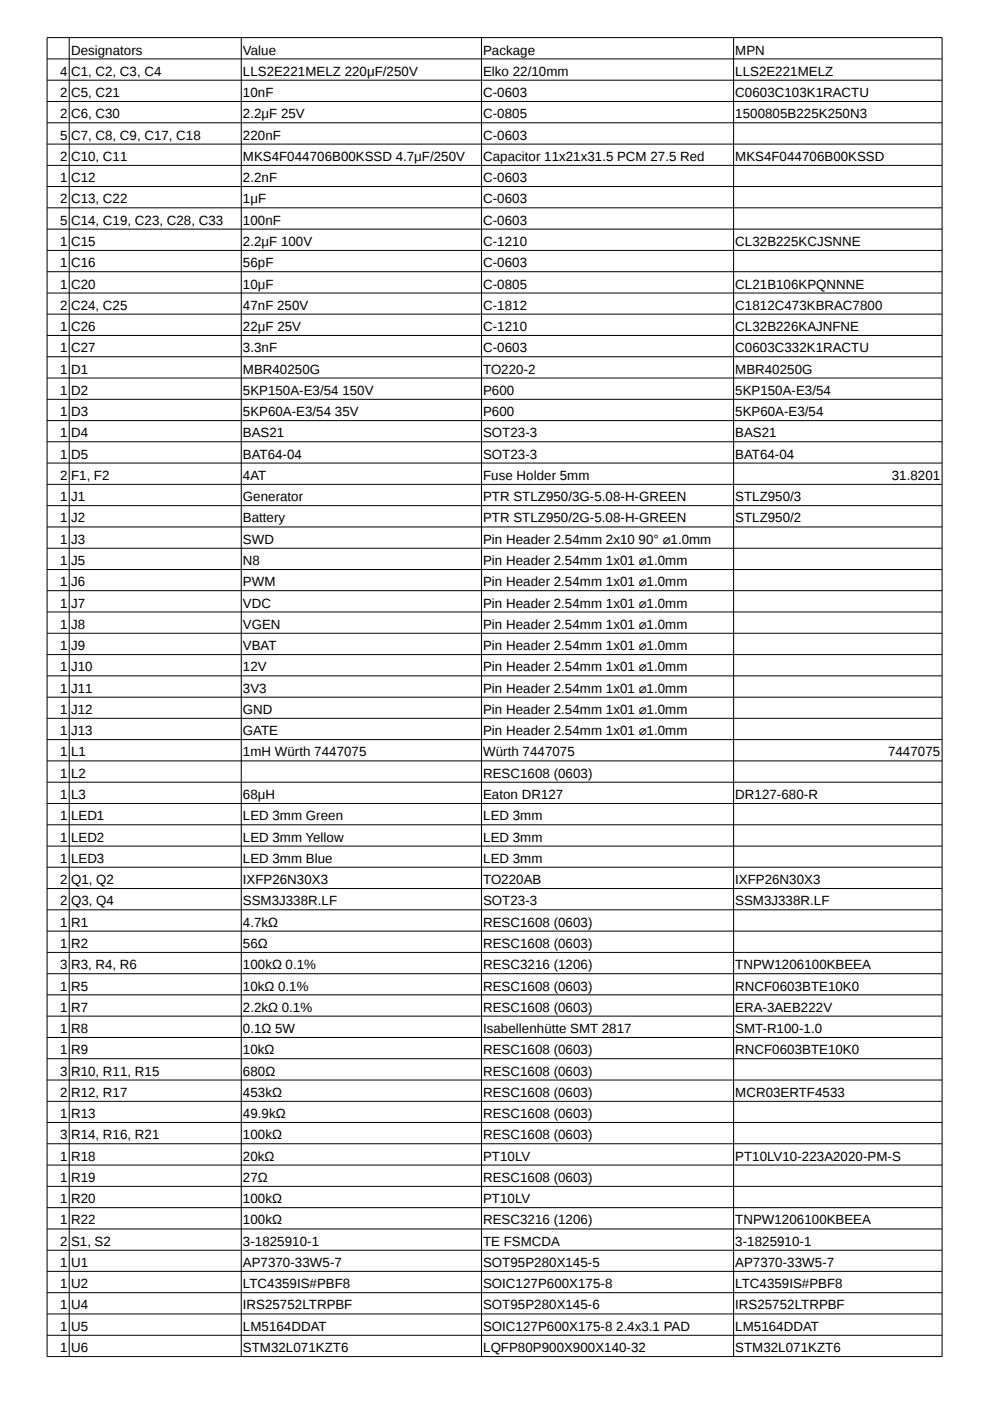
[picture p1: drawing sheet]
<svg xmlns="http://www.w3.org/2000/svg" width="210mm" height="297mm" viewBox="0 0 210 297" stroke-linecap="round" stroke-linejoin="round" font-family="sans-serif">
<defs><g id="words">
<g font-size="2.8">
<text x="15.1" y="11.6">Designators</text>
<text x="51.5" y="11.6">Value</text>
<text x="102.4" y="11.6">Package</text>
<text x="155.9" y="11.6">MPN</text>
<text x="12.7" y="16.1">4</text>
<text x="15.1" y="16.1">C1, C2, C3, C4</text>
<text x="51.5" y="16.1">LLS2E221MELZ 220μF/250V</text>
<text x="102.4" y="16.1">Elko 22/10mm</text>
<text x="155.9" y="16.1">LLS2E221MELZ</text>
<text x="12.7" y="20.6">2</text>
<text x="15.1" y="20.6">C5, C21</text>
<text x="51.5" y="20.6">10nF</text>
<text x="102.4" y="20.6">C-0603</text>
<text x="155.9" y="20.6">C0603C103K1RACTU</text>
<text x="12.7" y="25.1">2</text>
<text x="12.7" y="29.6">5</text>
<text x="15.1" y="25.1">C6, C30</text>
<text x="15.1" y="29.6">C7, C8, C9, C17, C18</text>
<text x="51.5" y="25.1">2.2μF 25V</text>
<text x="51.5" y="29.6">220nF</text>
<text x="102.4" y="25.1">C-0805</text>
<text x="102.4" y="29.6">C-0603</text>
<text x="155.9" y="25.1">1500805B225K250N3</text>
<text x="12.7" y="34.1">2</text>
<text x="15.1" y="34.1">C10, C11</text>
<text x="51.5" y="34.1">MKS4F044706B00KSSD 4.7μF/250V</text>
<text x="102.4" y="34.1">Capacitor 11x21x31.5 PCM 27.5 Red</text>
<text x="155.9" y="34.1">MKS4F044706B00KSSD</text>
<text x="12.7" y="38.6">1</text>
<text x="15.1" y="38.6">C12</text>
<text x="51.5" y="38.6">2.2nF</text>
<text x="102.4" y="38.6">C-0603</text>
<text x="12.7" y="43.1">2</text>
<text x="12.7" y="47.6">5</text>
<text x="15.1" y="43.1">C13, C22</text>
<text x="15.1" y="47.6">C14, C19, C23, C28, C33</text>
<text x="51.5" y="43.1">1μF</text>
<text x="51.5" y="47.6">100nF</text>
<text x="102.4" y="43.1">C-0603</text>
<text x="102.4" y="47.6">C-0603</text>
<text x="12.7" y="52.1">1</text>
<text x="15.1" y="52.1">C15</text>
<text x="51.5" y="52.1">2.2μF 100V</text>
<text x="102.4" y="52.1">C-1210</text>
<text x="155.9" y="52.1">CL32B225KCJSNNE</text>
<text x="12.7" y="56.7">1</text>
<text x="15.1" y="56.7">C16</text>
<text x="51.5" y="56.7">56pF</text>
<text x="102.4" y="56.7">C-0603</text>
<text x="12.7" y="61.2">1</text>
<text x="12.7" y="65.7">2</text>
<text x="15.1" y="61.2">C20</text>
<text x="15.1" y="65.7">C24, C25</text>
<text x="51.5" y="61.2">10μF</text>
<text x="51.5" y="65.7">47nF 250V</text>
<text x="102.4" y="61.2">C-0805</text>
<text x="102.4" y="65.7">C-1812</text>
<text x="155.9" y="61.2">CL21B106KPQNNNE</text>
<text x="155.9" y="65.7">C1812C473KBRAC7800</text>
<text x="12.7" y="70.2">1</text>
<text x="15.1" y="70.2">C26</text>
<text x="51.5" y="70.2">22μF 25V</text>
<text x="102.4" y="70.2">C-1210</text>
<text x="155.9" y="70.2">CL32B226KAJNFNE</text>
<text x="12.7" y="74.7">1</text>
<text x="15.1" y="74.7">C27</text>
<text x="51.5" y="74.7">3.3nF</text>
<text x="102.4" y="74.7">C-0603</text>
<text x="155.9" y="74.7">C0603C332K1RACTU</text>
<text x="12.7" y="79.2">1</text>
<text x="12.7" y="83.7">1</text>
<text x="15.1" y="79.2">D1</text>
<text x="15.1" y="83.7">D2</text>
<text x="51.5" y="79.2">MBR40250G</text>
<text x="51.5" y="83.7">5KP150A-E3/54 150V</text>
<text x="102.4" y="79.2">TO220-2</text>
<text x="102.4" y="83.7">P600</text>
<text x="155.9" y="79.2">MBR40250G</text>
<text x="155.9" y="83.7">5KP150A-E3/54</text>
<text x="12.7" y="88.2">1</text>
<text x="15.1" y="88.2">D3</text>
<text x="51.5" y="88.2">5KP60A-E3/54 35V</text>
<text x="102.4" y="88.2">P600</text>
<text x="155.9" y="88.2">5KP60A-E3/54</text>
<text x="12.7" y="92.7">1</text>
<text x="15.1" y="92.7">D4</text>
<text x="51.5" y="92.7">BAS21</text>
<text x="102.4" y="92.7">SOT23-3</text>
<text x="155.9" y="92.7">BAS21</text>
<text x="12.7" y="97.3">1</text>
<text x="12.7" y="101.8">2</text>
<text x="15.1" y="97.3">D5</text>
<text x="15.1" y="101.8">F1, F2</text>
<text x="51.5" y="97.3">BAT64-04</text>
<text x="51.5" y="101.8">4AT</text>
<text x="102.4" y="97.3">SOT23-3</text>
<text x="102.4" y="101.8">Fuse Holder 5mm</text>
<text x="155.9" y="97.3">BAT64-04</text>
<text x="189.1" y="101.8">31.8201</text>
<text x="12.7" y="106.3">1</text>
<text x="15.1" y="106.3">J1</text>
<text x="51.5" y="106.3">Generator</text>
<text x="102.4" y="106.3">PTR STLZ950/3G-5.08-H-GREEN</text>
<text x="155.9" y="106.3">STLZ950/3</text>
<text x="12.7" y="110.8">1</text>
<text x="15.1" y="110.8">J2</text>
<text x="51.5" y="110.8">Battery</text>
<text x="102.4" y="110.8">PTR STLZ950/2G-5.08-H-GREEN</text>
<text x="155.9" y="110.8">STLZ950/2</text>
<text x="12.7" y="115.3">1</text>
<text x="12.7" y="119.8">1</text>
<text x="15.1" y="115.3">J3</text>
<text x="15.1" y="119.8">J5</text>
<text x="51.5" y="115.3">SWD</text>
<text x="51.5" y="119.8">N8</text>
<text x="102.4" y="115.3">Pin Header 2.54mm 2x10 90° ⌀1.0mm</text>
<text x="102.4" y="119.8">Pin Header 2.54mm 1x01 ⌀1.0mm</text>
<text x="12.7" y="124.3">1</text>
<text x="15.1" y="124.3">J6</text>
<text x="51.5" y="124.3">PWM</text>
<text x="102.4" y="124.3">Pin Header 2.54mm 1x01 ⌀1.0mm</text>
<text x="12.7" y="128.8">1</text>
<text x="15.1" y="128.8">J7</text>
<text x="51.5" y="128.8">VDC</text>
<text x="102.4" y="128.8">Pin Header 2.54mm 1x01 ⌀1.0mm</text>
<text x="12.7" y="133.3">1</text>
<text x="12.7" y="137.8">1</text>
<text x="15.1" y="133.3">J8</text>
<text x="15.1" y="137.8">J9</text>
<text x="51.5" y="133.3">VGEN</text>
<text x="51.5" y="137.8">VBAT</text>
<text x="102.4" y="133.3">Pin Header 2.54mm 1x01 ⌀1.0mm</text>
<text x="102.4" y="137.8">Pin Header 2.54mm 1x01 ⌀1.0mm</text>
<text x="12.7" y="142.3">1</text>
<text x="15.1" y="142.3">J10</text>
<text x="51.5" y="142.3">12V</text>
<text x="102.4" y="142.3">Pin Header 2.54mm 1x01 ⌀1.0mm</text>
<text x="12.7" y="146.9">1</text>
<text x="15.1" y="146.9">J11</text>
<text x="51.5" y="146.9">3V3</text>
<text x="102.4" y="146.9">Pin Header 2.54mm 1x01 ⌀1.0mm</text>
<text x="12.7" y="151.4">1</text>
<text x="12.7" y="155.9">1</text>
<text x="15.1" y="151.4">J12</text>
<text x="15.1" y="155.9">J13</text>
<text x="51.5" y="151.4">GND</text>
<text x="51.5" y="155.9">GATE</text>
<text x="102.4" y="151.4">Pin Header 2.54mm 1x01 ⌀1.0mm</text>
<text x="102.4" y="155.9">Pin Header 2.54mm 1x01 ⌀1.0mm</text>
<text x="12.7" y="160.4">1</text>
<text x="15.1" y="160.4">L1</text>
<text x="51.5" y="160.4">1mH Würth 7447075</text>
<text x="102.4" y="160.4">Würth 7447075</text>
<text x="188.3" y="160.4">7447075</text>
<text x="12.7" y="164.9">1</text>
<text x="15.1" y="164.9">L2</text>
<text x="102.4" y="164.9">RESC1608 (0603)</text>
<text x="12.7" y="169.4">1</text>
<text x="12.7" y="173.9">1</text>
<text x="15.1" y="169.4">L3</text>
<text x="15.1" y="173.9">LED1</text>
<text x="51.5" y="169.4">68μH</text>
<text x="51.5" y="173.9">LED 3mm Green</text>
<text x="102.4" y="169.4">Eaton DR127</text>
<text x="102.4" y="173.9">LED 3mm</text>
<text x="155.9" y="169.4">DR127-680-R</text>
<text x="12.7" y="178.4">1</text>
<text x="15.1" y="178.4">LED2</text>
<text x="51.5" y="178.4">LED 3mm Yellow</text>
<text x="102.4" y="178.4">LED 3mm</text>
<text x="12.7" y="183">1</text>
<text x="15.1" y="183">LED3</text>
<text x="51.5" y="183">LED 3mm Blue</text>
<text x="102.4" y="183">LED 3mm</text>
<text x="12.7" y="187.5">2</text>
<text x="12.7" y="191.9">2</text>
<text x="15.1" y="187.5">Q1, Q2</text>
<text x="15.1" y="191.9">Q3, Q4</text>
<text x="51.5" y="187.5">IXFP26N30X3</text>
<text x="51.5" y="191.9">SSM3J338R.LF</text>
<text x="102.4" y="187.5">TO220AB</text>
<text x="102.4" y="191.9">SOT23-3</text>
<text x="155.9" y="187.5">IXFP26N30X3</text>
<text x="155.9" y="191.9">SSM3J338R.LF</text>
<text x="12.7" y="196.5">1</text>
<text x="15.1" y="196.5">R1</text>
<text x="51.5" y="196.5">4.7kΩ</text>
<text x="102.4" y="196.5">RESC1608 (0603)</text>
<text x="12.7" y="201">1</text>
<text x="15.1" y="201">R2</text>
<text x="51.5" y="201">56Ω</text>
<text x="102.4" y="201">RESC1608 (0603)</text>
<text x="12.7" y="205.5">3</text>
<text x="15.1" y="205.5">R3, R4, R6</text>
<text x="51.5" y="205.5">100kΩ 0.1%</text>
<text x="102.4" y="205.5">RESC3216 (1206)</text>
<text x="155.9" y="205.5">TNPW1206100KBEEA</text>
<text x="12.7" y="210">1</text>
<text x="12.7" y="214.5">1</text>
<text x="15.1" y="210">R5</text>
<text x="15.1" y="214.5">R7</text>
<text x="51.5" y="210">10kΩ 0.1%</text>
<text x="51.5" y="214.5">2.2kΩ 0.1%</text>
<text x="102.4" y="210">RESC1608 (0603)</text>
<text x="102.4" y="214.5">RESC1608 (0603)</text>
<text x="155.9" y="210">RNCF0603BTE10K0</text>
<text x="155.9" y="214.5">ERA-3AEB222V</text>
<text x="12.7" y="219">1</text>
<text x="15.1" y="219">R8</text>
<text x="51.5" y="219">0.1Ω 5W</text>
<text x="102.4" y="219">Isabellenhütte SMT 2817</text>
<text x="155.9" y="219">SMT-R100-1.0</text>
<text x="12.7" y="223.5">1</text>
<text x="15.1" y="223.5">R9</text>
<text x="51.5" y="223.5">10kΩ</text>
<text x="102.4" y="223.5">RESC1608 (0603)</text>
<text x="155.9" y="223.5">RNCF0603BTE10K0</text>
<text x="12.7" y="228">3</text>
<text x="12.7" y="232.6">2</text>
<text x="15.1" y="228">R10, R11, R15</text>
<text x="15.1" y="232.6">R12, R17</text>
<text x="51.5" y="228">680Ω</text>
<text x="51.5" y="232.6">453kΩ</text>
<text x="102.4" y="228">RESC1608 (0603)</text>
<text x="102.4" y="232.6">RESC1608 (0603)</text>
<text x="155.9" y="232.6">MCR03ERTF4533</text>
<text x="12.7" y="237.1">1</text>
<text x="15.1" y="237.1">R13</text>
<text x="51.5" y="237.1">49.9kΩ</text>
<text x="102.4" y="237.1">RESC1608 (0603)</text>
<text x="12.7" y="241.6">3</text>
<text x="15.1" y="241.6">R14, R16, R21</text>
<text x="51.5" y="241.6">100kΩ</text>
<text x="102.4" y="241.6">RESC1608 (0603)</text>
<text x="12.7" y="246.1">1</text>
<text x="12.7" y="250.6">1</text>
<text x="15.1" y="246.1">R18</text>
<text x="15.1" y="250.6">R19</text>
<text x="51.5" y="246.1">20kΩ</text>
<text x="51.5" y="250.6">27Ω</text>
<text x="102.4" y="246.1">PT10LV</text>
<text x="102.4" y="250.6">RESC1608 (0603)</text>
<text x="155.9" y="246.1">PT10LV10-223A2020-PM-S</text>
<text x="12.7" y="255.1">1</text>
<text x="15.1" y="255.1">R20</text>
<text x="51.5" y="255.1">100kΩ</text>
<text x="102.4" y="255.1">PT10LV</text>
<text x="12.7" y="259.6">1</text>
<text x="15.1" y="259.6">R22</text>
<text x="51.5" y="259.6">100kΩ</text>
<text x="102.4" y="259.6">RESC3216 (1206)</text>
<text x="155.9" y="259.6">TNPW1206100KBEEA</text>
<text x="12.7" y="264.1">2</text>
<text x="12.7" y="268.6">1</text>
<text x="15.1" y="264.1">S1, S2</text>
<text x="15.1" y="268.6">U1</text>
<text x="51.5" y="264.1">3-1825910-1</text>
<text x="51.5" y="268.6">AP7370-33W5-7</text>
<text x="102.4" y="264.1">TE FSMCDA</text>
<text x="102.4" y="268.6">SOT95P280X145-5</text>
<text x="155.9" y="264.1">3-1825910-1</text>
<text x="155.9" y="268.6">AP7370-33W5-7</text>
<text x="12.7" y="273.2">1</text>
<text x="15.1" y="273.2">U2</text>
<text x="51.5" y="273.2">LTC4359IS#PBF8</text>
<text x="102.4" y="273.2">SOIC127P600X175-8</text>
<text x="155.9" y="273.2">LTC4359IS#PBF8</text>
<text x="12.7" y="277.6">1</text>
<text x="15.1" y="277.6">U4</text>
<text x="51.5" y="277.6">IRS25752LTRPBF</text>
<text x="102.4" y="277.6">SOT95P280X145-6</text>
<text x="155.9" y="277.6">IRS25752LTRPBF</text>
<text x="12.7" y="282.2">1</text>
<text x="12.7" y="286.7">1</text>
<text x="15.1" y="282.2">U5</text>
<text x="15.1" y="286.7">U6</text>
<text x="51.5" y="282.2">LM5164DDAT</text>
<text x="51.5" y="286.7">STM32L071KZT6</text>
<text x="102.4" y="282.2">SOIC127P600X175-8 2.4x3.1 PAD</text>
<text x="102.4" y="286.7">LQFP80P900X900X140-32</text>
<text x="155.9" y="282.2">LM5164DDAT</text>
<text x="155.9" y="286.7">STM32L071KZT6</text>
</g>
</g></defs>
<g fill="none" stroke="#000" stroke-width=".21">
<path d="M10 8h189.7v279.6h-189.7zM10 12.5h189.7M10 17h189.7M14.7 8v279.6M51.2 8v279.6M102.1 8v279.6M155.5 8v279.6M10 21.5h189.7M10 26h189.7M10 30.6h189.7M10 35.1h189.7M10 39.5h189.7"/>
<path d="M10 44.1h189.7M10 48.6h189.7M10 53.1h189.7M10 57.6h189.7M10 62.1h189.7M10 66.6h189.7M10 71.1h189.7M10 75.6h189.7M10 80.2h189.7M10 84.7h189.7M10 89.2h189.7M10 93.7h189.7"/>
<path d="M10 98.2h189.7M10 102.7h189.7M10 107.2h189.7M10 111.7h189.7M10 116.2h189.7M10 120.8h189.7M10 125.2h189.7M10 129.8h189.7M10 134.3h189.7M10 138.8h189.7M10 143.3h189.7M10 147.8h189.7"/>
<path d="M10 152.3h189.7M10 156.8h189.7M10 161.3h189.7M10 165.8h189.7M10 170.4h189.7M10 174.9h189.7M10 179.4h189.7M10 183.9h189.7M10 188.4h189.7M10 192.9h189.7M10 197.4h189.7M10 201.9h189.7"/>
<path d="M10 206.4h189.7M10 210.9h189.7M10 215.4h189.7M10 220h189.7M10 224.5h189.7M10 229h189.7M10 233.5h189.7M10 238h189.7M10 242.5h189.7M10 247h189.7M10 251.5h189.7M10 256h189.7"/>
<path d="M10 260.6h189.7M10 265.1h189.7M10 269.6h189.7M10 274.1h189.7M10 278.6h189.7M10 283.1h189.7"/>
</g>
<use href="#words"/>
</svg>
